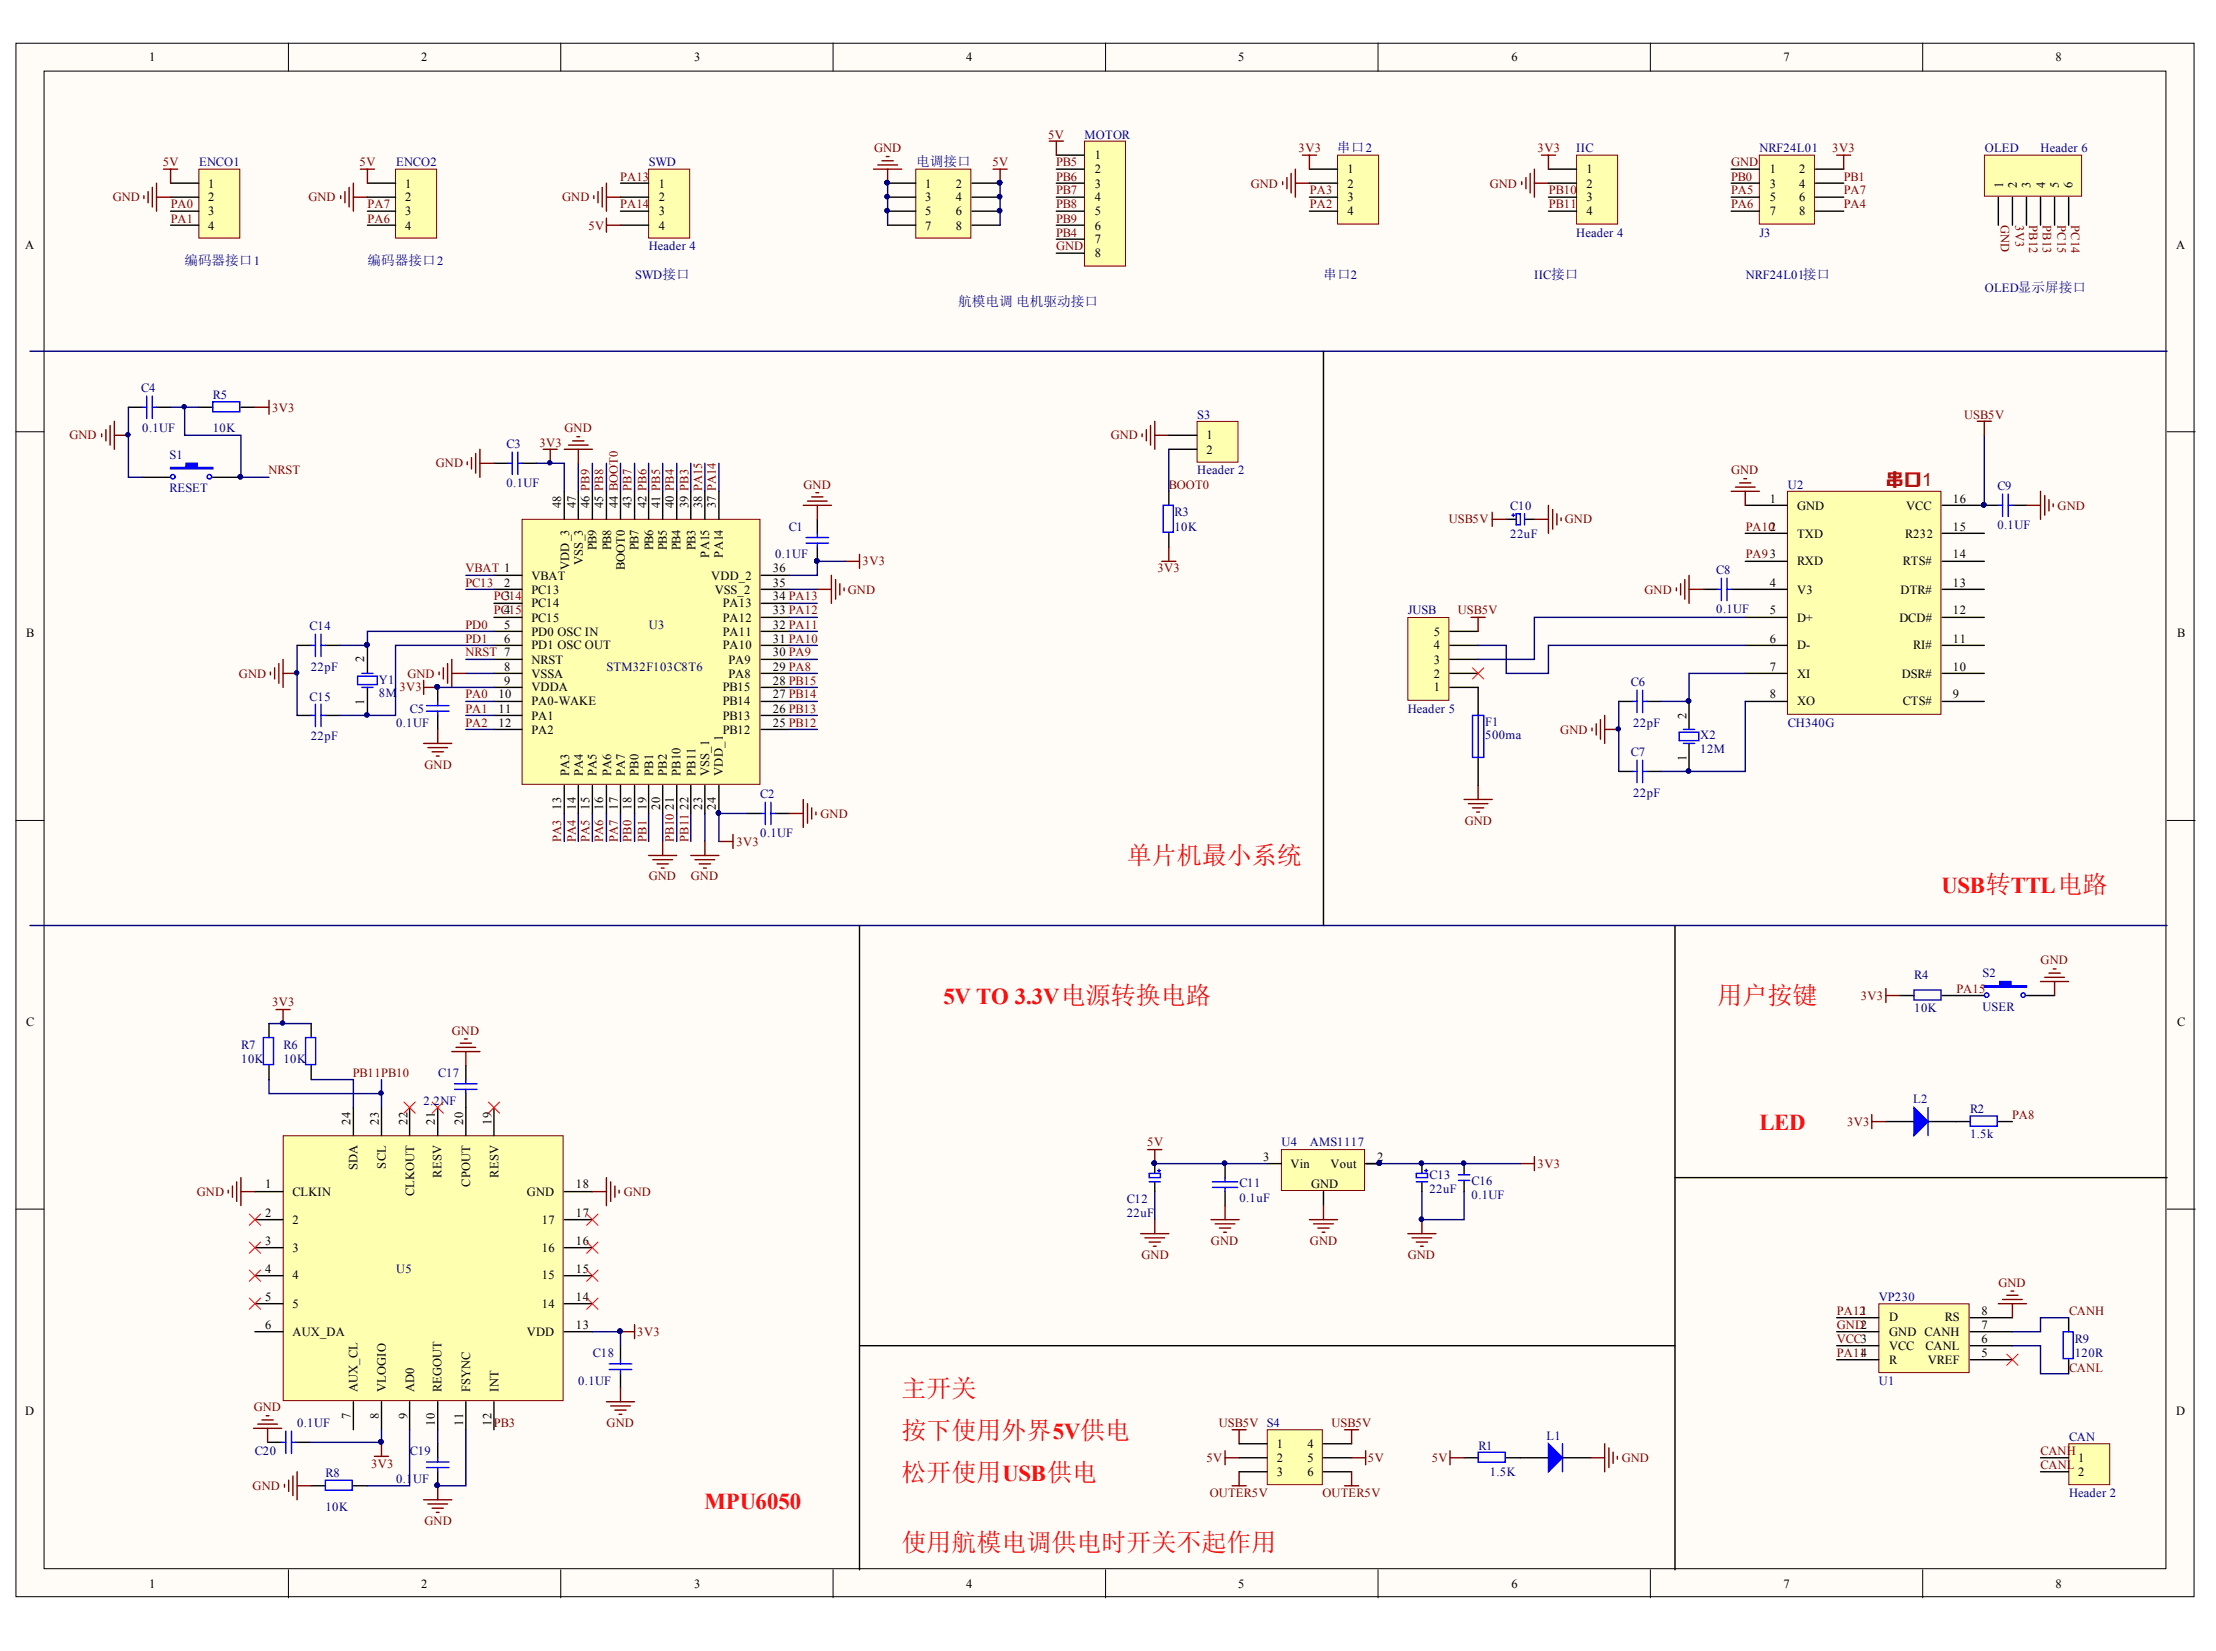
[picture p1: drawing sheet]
<svg xmlns="http://www.w3.org/2000/svg" width="274mm" height="204mm" viewBox="0 0 274 204" stroke-linecap="round" stroke-linejoin="round" font-family="sans-serif">
<defs><g id="words">
<g font-size="3.1" fill="#f00">
<text x="139.2" y="106.7">单片机最小系统</text>
<text x="212.2" y="124">用户按键</text>
<text x="111.4" y="172.5">主开关</text>
<text x="111.4" y="177.7">按下使用外界5V供电</text>
<text x="111.4" y="182.9">松开使用USB供电</text>
<text x="111.4" y="191.6">使用航模电调供电时开关不起作用</text>
</g>
<g font-size="2.8" fill="#f00">
<text x="239.9" y="110.3">USB转TTL电路</text>
<text x="116.6" y="124">5V TO 3.3V电源转换电路</text>
<text x="217.4" y="139.6">LED</text>
<text x="87" y="186.4">MPU6050</text>
</g>
<text font-size="2.2" fill="#bf0000" x="233" y="60">串口1</text>
<g font-size="1.7" fill="#000080">
<text x="113.2" y="20.5">电调接口</text>
<text x="165.2" y="18.8">串口2</text>
<text x="22.8" y="32.7">编码器接口1</text>
<text x="45.4" y="32.7">编码器接口2</text>
<text x="163.5" y="34.4">串口2</text>
<text x="118.4" y="37.8">航模电调 电机驱动接口</text>
</g>
<g font-size="1.5">
<text x="18.4" y="7.6">1</text>
<text x="52" y="7.6">2</text>
<text x="85.8" y="7.6">3</text>
<text x="119.4" y="7.6">4</text>
<text x="153" y="7.6">5</text>
<text x="186.7" y="7.6">6</text>
<text x="220.3" y="7.6">7</text>
<text x="253.9" y="7.6">8</text>
<text x="25.7" y="23.2">1</text>
<text x="50.1" y="23.2">1</text>
<text x="81.4" y="23.2">1</text>
<text x="114.3" y="23.2">1</text>
<text x="118.1" y="23.2">2</text>
<text x="135.3" y="19.7">1</text>
<text x="135.3" y="21.4">2</text>
<text x="135.3" y="23.2">3</text>
<text x="166.5" y="21.4">1</text>
<text x="166.5" y="23.2">2</text>
<text x="196" y="21.4">1</text>
<text x="196" y="23.2">2</text>
<text x="218.6" y="21.4">1</text>
<text x="218.6" y="23.2">3</text>
<text x="222.3" y="21.4">2</text>
<text x="222.3" y="23.2">4</text>
<text x="247.4" y="23.2" transform="rotate(-90 247.4 23.2)">1</text>
<text x="249.1" y="23.2" transform="rotate(-90 249.1 23.2)">2</text>
<text x="250.8" y="23.2" transform="rotate(-90 250.8 23.2)">3</text>
<text x="252.6" y="23.2" transform="rotate(-90 252.6 23.2)">4</text>
<text x="254.3" y="23.2" transform="rotate(-90 254.3 23.2)">5</text>
<text x="256" y="23.2" transform="rotate(-90 256 23.2)">6</text>
<text x="25.7" y="24.9">2</text>
<text x="25.7" y="26.5">3</text>
<text x="25.7" y="28.4">4</text>
<text x="50.1" y="24.9">2</text>
<text x="50.1" y="26.5">3</text>
<text x="50.1" y="28.4">4</text>
<text x="81.4" y="24.9">2</text>
<text x="81.4" y="26.5">3</text>
<text x="81.4" y="28.4">4</text>
<text x="114.3" y="24.9">3</text>
<text x="114.3" y="26.5">5</text>
<text x="114.3" y="28.4">7</text>
<text x="118.1" y="24.9">4</text>
<text x="118.1" y="26.5">6</text>
<text x="118.1" y="28.4">8</text>
<text x="135.3" y="24.9">4</text>
<text x="135.3" y="26.5">5</text>
<text x="135.3" y="28.4">6</text>
<text x="166.5" y="24.9">3</text>
<text x="166.5" y="26.5">4</text>
<text x="196" y="24.9">3</text>
<text x="196" y="26.5">4</text>
<text x="218.6" y="24.9">5</text>
<text x="218.6" y="26.5">7</text>
<text x="222.3" y="24.9">6</text>
<text x="222.3" y="26.5">8</text>
<text x="3.1" y="30.8">A</text>
<text x="135.3" y="30.1">7</text>
<text x="135.3" y="31.7">8</text>
<text x="268.8" y="30.8">A</text>
<text x="149" y="54.2">1</text>
<text x="149" y="56">2</text>
<text x="69.3" y="62.8" transform="rotate(-90 69.3 62.8)">48</text>
<text x="71.1" y="62.8" transform="rotate(-90 71.1 62.8)">47</text>
<text x="72.8" y="62.8" transform="rotate(-90 72.8 62.8)">46 PB9</text>
<text x="74.5" y="62.8" transform="rotate(-90 74.5 62.8)">45 PB8</text>
<text x="76.3" y="62.8" transform="rotate(-90 76.3 62.8)">44 BOOT0</text>
<text x="78" y="62.8" transform="rotate(-90 78 62.8)">43 PB7</text>
<text x="79.9" y="62.8" transform="rotate(-90 79.9 62.8)">42 PB6</text>
<text x="81.5" y="62.8" transform="rotate(-90 81.5 62.8)">41 PB5</text>
<text x="83.2" y="62.8" transform="rotate(-90 83.2 62.8)">40 PB4</text>
<text x="85.1" y="62.8" transform="rotate(-90 85.1 62.8)">39 PB3</text>
<text x="86.7" y="62.8" transform="rotate(-90 86.7 62.8)">38 PA15</text>
<text x="88.4" y="62.8" transform="rotate(-90 88.4 62.8)">37 PA14</text>
<text x="218.6" y="62.1">1</text>
<text x="222" y="62.9">GND</text>
<text x="235.5" y="62.9">VCC</text>
<text x="241.3" y="65.6">15</text>
<text x="241.3" y="62.1">16</text>
<text x="65.7" y="71.6">VBAT</text>
<text x="70.3" y="70.4" transform="rotate(-90 70.3 70.4)">VDD_3</text>
<text x="72" y="69.8" transform="rotate(-90 72 69.8)">VSS_3</text>
<text x="73.7" y="68" transform="rotate(-90 73.7 68)">PB9</text>
<text x="75.5" y="68" transform="rotate(-90 75.5 68)">PB8</text>
<text x="77.2" y="70.4" transform="rotate(-90 77.2 70.4)">BOOT0</text>
<text x="78.9" y="68" transform="rotate(-90 78.9 68)">PB7</text>
<text x="80.7" y="68" transform="rotate(-90 80.7 68)">PB6</text>
<text x="82.4" y="68" transform="rotate(-90 82.4 68)">PB5</text>
<text x="84.1" y="68" transform="rotate(-90 84.1 68)">PB4</text>
<text x="85.9" y="68" transform="rotate(-90 85.9 68)">PB3</text>
<text x="87.6" y="69" transform="rotate(-90 87.6 69)">PA15</text>
<text x="87.9" y="71.6">VDD_2</text>
<text x="89.3" y="69" transform="rotate(-90 89.3 69)">PA14</text>
<text x="95.5" y="70.7">36</text>
<text x="222" y="66.4">TXD</text>
<text x="222" y="69.8">RXD</text>
<text x="235.1" y="69.8">RTS#</text>
<text x="235.4" y="66.4">R232</text>
<text x="241.3" y="69">14</text>
<text x="62.3" y="72.5">2</text>
<text x="62.3" y="77.7">5</text>
<text x="65.7" y="73.3">PC13</text>
<text x="65.7" y="75">PC14</text>
<text x="65.7" y="76.8">PC15</text>
<text x="88.3" y="73.3">VSS_2</text>
<text x="89.3" y="76.8">PA12</text>
<text x="89.3" y="75">PA13</text>
<text x="95.5" y="77.7">32 PA11</text>
<text x="95.5" y="75.8">33 PA12</text>
<text x="95.5" y="74.2">34 PA13</text>
<text x="95.5" y="72.5">35</text>
<text x="218.6" y="72.5">4</text>
<text x="218.6" y="75.8">5</text>
<text x="222" y="73.3">V3</text>
<text x="222" y="76.8">D+</text>
<text x="234.7" y="76.8">DCD#</text>
<text x="234.8" y="73.3">DTR#</text>
<text x="241.3" y="75.8">12</text>
<text x="241.3" y="72.5">13</text>
<text x="3.2" y="78.7">B</text>
<text x="45" y="81.7" transform="rotate(-90 45 81.7)">2</text>
<text x="62.3" y="79.4">6</text>
<text x="62.3" y="82.9">8</text>
<text x="65.7" y="78.5">PD0 OSC IN</text>
<text x="65.7" y="80.2">PD1 OSC OUT</text>
<text x="65.7" y="82">NRST</text>
<text x="65.7" y="83.7">VSSA</text>
<text x="89.3" y="80.2">PA10</text>
<text x="89.3" y="78.5">PA11</text>
<text x="90" y="83.7">PA8</text>
<text x="90" y="82">PA9</text>
<text x="95.5" y="82.9">29 PA8</text>
<text x="95.5" y="81">30 PA9</text>
<text x="95.5" y="79.4">31 PA10</text>
<text x="177.1" y="83.7">2</text>
<text x="177.1" y="82">3</text>
<text x="177.1" y="80.2">4</text>
<text x="177.1" y="78.5">5</text>
<text x="218.6" y="79.4">6</text>
<text x="218.6" y="82.9">7</text>
<text x="222" y="80.2">D-</text>
<text x="222" y="83.7">XI</text>
<text x="234.9" y="83.7">DSR#</text>
<text x="236.3" y="80.2">RI#</text>
<text x="241.3" y="82.9">10</text>
<text x="241.3" y="79.4">11</text>
<text x="269" y="78.7">B</text>
<text x="45" y="87.1" transform="rotate(-90 45 87.1)">1</text>
<text x="61.6" y="86.2">10</text>
<text x="61.6" y="88.1">11</text>
<text x="61.6" y="89.8">12</text>
<text x="62.3" y="84.6">9</text>
<text x="65.7" y="85.4">VDDA</text>
<text x="65.7" y="87.1">PA0-WAKE</text>
<text x="65.7" y="88.9">PA1</text>
<text x="89.3" y="88.9">PB13</text>
<text x="89.3" y="87.1">PB14</text>
<text x="89.3" y="85.4">PB15</text>
<text x="95.5" y="89.8">25 PB12</text>
<text x="95.5" y="88.1">26 PB13</text>
<text x="95.5" y="86.2">27 PB14</text>
<text x="95.5" y="84.6">28 PB15</text>
<text x="177.1" y="85.4">1</text>
<text x="208.4" y="88.8" transform="rotate(-90 208.4 88.8)">2</text>
<text x="218.6" y="86.2">8</text>
<text x="222" y="87.1">XO</text>
<text x="235.1" y="87.1">CTS#</text>
<text x="241.3" y="86.2">9</text>
<text x="65.7" y="90.6">PA2</text>
<text x="70.3" y="95.8" transform="rotate(-90 70.3 95.8)">PA3</text>
<text x="72" y="95.8" transform="rotate(-90 72 95.8)">PA4</text>
<text x="73.7" y="95.8" transform="rotate(-90 73.7 95.8)">PA5</text>
<text x="75.5" y="95.8" transform="rotate(-90 75.5 95.8)">PA6</text>
<text x="77.2" y="95.8" transform="rotate(-90 77.2 95.8)">PA7</text>
<text x="78.9" y="95.8" transform="rotate(-90 78.9 95.8)">PB0</text>
<text x="80.7" y="95.8" transform="rotate(-90 80.7 95.8)">PB1</text>
<text x="82.4" y="95.8" transform="rotate(-90 82.4 95.8)">PB2</text>
<text x="84.1" y="95.8" transform="rotate(-90 84.1 95.8)">PB10</text>
<text x="85.9" y="95.8" transform="rotate(-90 85.9 95.8)">PB11</text>
<text x="87.6" y="95.8" transform="rotate(-90 87.6 95.8)">VSS_1</text>
<text x="89.3" y="95.8" transform="rotate(-90 89.3 95.8)">VDD_1</text>
<text x="89.3" y="90.6">PB12</text>
<text x="208.4" y="94" transform="rotate(-90 208.4 94)">1</text>
<text x="69.3" y="100" transform="rotate(-90 69.3 100)">13</text>
<text x="71.1" y="100" transform="rotate(-90 71.1 100)">14</text>
<text x="72.8" y="100" transform="rotate(-90 72.8 100)">15</text>
<text x="74.5" y="100" transform="rotate(-90 74.5 100)">16</text>
<text x="76.3" y="100" transform="rotate(-90 76.3 100)">17</text>
<text x="78" y="100" transform="rotate(-90 78 100)">18</text>
<text x="79.9" y="100" transform="rotate(-90 79.9 100)">19</text>
<text x="81.5" y="100" transform="rotate(-90 81.5 100)">20</text>
<text x="83.2" y="100" transform="rotate(-90 83.2 100)">21</text>
<text x="85.1" y="100" transform="rotate(-90 85.1 100)">22</text>
<text x="86.7" y="100" transform="rotate(-90 86.7 100)">23</text>
<text x="88.4" y="100" transform="rotate(-90 88.4 100)">24</text>
<text x="3.2" y="126.7">C</text>
<text x="269" y="126.7">C</text>
<text x="43.3" y="138.9" transform="rotate(-90 43.3 138.9)">24</text>
<text x="46.8" y="138.9" transform="rotate(-90 46.8 138.9)">23</text>
<text x="50.3" y="138.9" transform="rotate(-90 50.3 138.9)">22</text>
<text x="53.7" y="138.9" transform="rotate(-90 53.7 138.9)">21</text>
<text x="57.2" y="138.9" transform="rotate(-90 57.2 138.9)">20</text>
<text x="60.7" y="138.9" transform="rotate(-90 60.7 138.9)">19</text>
<text x="156.1" y="143.4">3</text>
<text x="170.1" y="143.4">2</text>
<text x="32.8" y="146.8">1</text>
<text x="36.1" y="147.8">CLKIN</text>
<text x="44.1" y="144.5" transform="rotate(-90 44.1 144.5)">SDA</text>
<text x="47.7" y="144.4" transform="rotate(-90 47.7 144.4)">SCL</text>
<text x="51.2" y="147.8" transform="rotate(-90 51.2 147.8)">CLKOUT</text>
<text x="54.6" y="145.5" transform="rotate(-90 54.6 145.5)">RESV</text>
<text x="58.1" y="146.6" transform="rotate(-90 58.1 146.6)">CPOUT</text>
<text x="61.6" y="145.5" transform="rotate(-90 61.6 145.5)">RESV</text>
<text x="65.1" y="147.8">GND</text>
<text x="71.1" y="146.8">18</text>
<text x="159.4" y="144.2">Vin</text>
<text x="162" y="146.8">GND</text>
<text x="164.4" y="144.2">Vout</text>
<text x="32.8" y="150.3">2</text>
<text x="32.8" y="153.8">3</text>
<text x="36.1" y="151.1">2</text>
<text x="36.1" y="154.6">3</text>
<text x="66.9" y="154.6">16</text>
<text x="66.9" y="151.1">17</text>
<text x="71.1" y="153.8">16</text>
<text x="71.1" y="150.3">17</text>
<text x="32.8" y="157.2">4</text>
<text x="32.8" y="160.7">5</text>
<text x="36.1" y="158">4</text>
<text x="36.1" y="161.5">5</text>
<text x="66.9" y="161.5">14</text>
<text x="66.9" y="158">15</text>
<text x="71.1" y="160.7">14</text>
<text x="71.1" y="157.2">15</text>
<text x="32.8" y="164.2">6</text>
<text x="36.1" y="165">AUX_DA</text>
<text x="65.1" y="165">VDD</text>
<text x="71.1" y="164.2">13</text>
<text x="233.4" y="163.2">D</text>
<text x="233.4" y="165">GND CANH</text>
<text x="233.4" y="166.7">VCC</text>
<text x="237.9" y="166.7">CANL</text>
<text x="240.3" y="163.2">RS</text>
<text x="244.8" y="167.6">5</text>
<text x="244.8" y="165.9">6</text>
<text x="244.8" y="164.2">7</text>
<text x="244.8" y="162.4">8</text>
<text x="44.1" y="171.9" transform="rotate(-90 44.1 171.9)">AUX_CL</text>
<text x="47.7" y="171.9" transform="rotate(-90 47.7 171.9)">VLOGIO</text>
<text x="51.2" y="171.9" transform="rotate(-90 51.2 171.9)">AD0</text>
<text x="54.6" y="171.9" transform="rotate(-90 54.6 171.9)">REGOUT</text>
<text x="58.1" y="171.9" transform="rotate(-90 58.1 171.9)">FSYNC</text>
<text x="61.6" y="171.9" transform="rotate(-90 61.6 171.9)">INT</text>
<text x="233.4" y="168.4">R</text>
<text x="238.2" y="168.4">VREF</text>
<text x="3.1" y="174.7">D</text>
<text x="43.3" y="175.3" transform="rotate(-90 43.3 175.3)">7</text>
<text x="46.8" y="175.3" transform="rotate(-90 46.8 175.3)">8</text>
<text x="50.3" y="175.3" transform="rotate(-90 50.3 175.3)">9</text>
<text x="53.7" y="176.1" transform="rotate(-90 53.7 176.1)">10</text>
<text x="57.2" y="176.1" transform="rotate(-90 57.2 176.1)">11</text>
<text x="60.7" y="176.1" transform="rotate(-90 60.7 176.1)">12</text>
<text x="157.7" y="178.8">1</text>
<text x="161.5" y="178.8">4</text>
<text x="268.8" y="174.7">D</text>
<text x="157.7" y="180.6">2</text>
<text x="157.7" y="182.3">3</text>
<text x="161.5" y="180.6">5</text>
<text x="161.5" y="182.3">6</text>
<text x="256.7" y="180.6">1</text>
<text x="256.7" y="182.3">2</text>
<text x="18.4" y="196.1">1</text>
<text x="52" y="196.1">2</text>
<text x="85.8" y="196.1">3</text>
<text x="119.4" y="196.1">4</text>
<text x="153" y="196.1">5</text>
<text x="186.7" y="196.1">6</text>
<text x="220.3" y="196.1">7</text>
<text x="253.9" y="196.1">8</text>
</g>
<g font-size="1.5" fill="#800000">
<text x="129.5" y="17.1">5V</text>
<text x="20.1" y="20.5">5V</text>
<text x="44.4" y="20.5">5V</text>
<text x="76.6" y="22.3">PA13</text>
<text x="108" y="18.8">GND</text>
<text x="122.6" y="20.5">5V</text>
<text x="130.5" y="22.3">PB6</text>
<text x="130.5" y="20.5">PB5</text>
<text x="154.5" y="23.2">GND</text>
<text x="160.4" y="18.8">3V3</text>
<text x="184" y="23.2">GND</text>
<text x="189.9" y="18.8">3V3</text>
<text x="213.8" y="20.5">GND</text>
<text x="213.8" y="22.3">PB0</text>
<text x="226.4" y="18.8">3V3</text>
<text x="227.8" y="22.3">PB1</text>
<text x="13.9" y="24.9">GND</text>
<text x="21.1" y="25.7">PA0</text>
<text x="21.1" y="27.5">PA1</text>
<text x="38.1" y="24.9">GND</text>
<text x="45.4" y="27.5">PA6</text>
<text x="45.4" y="25.7">PA7</text>
<text x="69.5" y="24.9">GND</text>
<text x="72.7" y="28.4">5V</text>
<text x="76.6" y="25.7">PA14</text>
<text x="130.5" y="24">PB7</text>
<text x="130.5" y="25.7">PB8</text>
<text x="130.5" y="27.5">PB9</text>
<text x="130.5" y="29.2">PB4</text>
<text x="161.8" y="24">PA3</text>
<text x="161.8" y="25.7">PA2</text>
<text x="191.3" y="25.7">PB11</text>
<text x="191.3" y="24">PB10</text>
<text x="213.8" y="24">PA5</text>
<text x="213.8" y="25.7">PA6</text>
<text x="227.8" y="24">PA7</text>
<text x="227.8" y="25.7">PA4</text>
<text x="247.2" y="27.8" transform="rotate(90 247.2 27.8)">GND</text>
<text x="249" y="27.8" transform="rotate(90 249 27.8)">3V3</text>
<text x="250.7" y="27.8" transform="rotate(90 250.7 27.8)">PB12</text>
<text x="252.4" y="27.8" transform="rotate(90 252.4 27.8)">PB13</text>
<text x="254.2" y="27.8" transform="rotate(90 254.2 27.8)">PC15</text>
<text x="255.9" y="27.8" transform="rotate(90 255.9 27.8)">PC14</text>
<text x="130.5" y="30.9">GND</text>
<text x="33.6" y="50.8">3V3</text>
<text x="69.7" y="53.4">GND</text>
<text x="242.7" y="51.7">USB5V</text>
<text x="8.6" y="54.2">GND</text>
<text x="33.2" y="58.6">NRST</text>
<text x="53.8" y="57.7">GND</text>
<text x="66.6" y="55.2">3V3</text>
<text x="137.2" y="54.2">GND</text>
<text x="213.8" y="58.6">GND</text>
<text x="99.3" y="60.4">GND</text>
<text x="144.4" y="60.4">BOOT0</text>
<text x="179" y="64.6">USB5V</text>
<text x="193.3" y="64.6">GND</text>
<text x="215.7" y="65.6">PA102</text>
<text x="254.2" y="62.9">GND</text>
<text x="57.5" y="70.7">VBAT 1</text>
<text x="106.6" y="69.8">3V3</text>
<text x="143" y="70.7">3V3</text>
<text x="215.7" y="69">PA93</text>
<text x="57.5" y="72.5">PC13</text>
<text x="57.5" y="77.7">PD0</text>
<text x="61" y="74.2">PC314</text>
<text x="61" y="75.8">PC415</text>
<text x="104.7" y="73.3">GND</text>
<text x="180.1" y="75.8">USB5V</text>
<text x="203.2" y="73.3">GND</text>
<text x="29.5" y="83.7">GND</text>
<text x="50.3" y="83.7">GND</text>
<text x="57.5" y="79.4">PD1</text>
<text x="57.5" y="81">NRST 7</text>
<text x="49.3" y="85.4">3V3</text>
<text x="57.5" y="86.2">PA0</text>
<text x="57.5" y="88.1">PA1</text>
<text x="57.5" y="89.8">PA2</text>
<text x="52.4" y="94.9">GND</text>
<text x="192.8" y="90.6">GND</text>
<text x="101.4" y="101">GND</text>
<text x="180.9" y="101.8">GND</text>
<text x="69.3" y="103.9" transform="rotate(-90 69.3 103.9)">PA3</text>
<text x="71.1" y="103.9" transform="rotate(-90 71.1 103.9)">PA4</text>
<text x="72.8" y="103.9" transform="rotate(-90 72.8 103.9)">PA5</text>
<text x="74.5" y="103.9" transform="rotate(-90 74.5 103.9)">PA6</text>
<text x="76.3" y="103.9" transform="rotate(-90 76.3 103.9)">PA7</text>
<text x="78" y="103.9" transform="rotate(-90 78 103.9)">PB0</text>
<text x="79.9" y="103.9" transform="rotate(-90 79.9 103.9)">PB1</text>
<text x="83.2" y="103.9" transform="rotate(-90 83.2 103.9)">PB10</text>
<text x="85.1" y="103.9" transform="rotate(-90 85.1 103.9)">PB11</text>
<text x="91" y="104.5">3V3</text>
<text x="80.1" y="108.7">GND</text>
<text x="85.3" y="108.7">GND</text>
<text x="252.1" y="119.1">GND</text>
<text x="33.6" y="124.3">3V3</text>
<text x="229.9" y="123.5">3V3</text>
<text x="241.7" y="122.6">PA15</text>
<text x="55.8" y="127.8">GND</text>
<text x="43.6" y="133">PB11PB10</text>
<text x="141.7" y="141.6">5V</text>
<text x="228.2" y="139.1">3V3</text>
<text x="248.6" y="138.2">PA8</text>
<text x="24.3" y="147.8">GND</text>
<text x="77" y="147.8">GND</text>
<text x="189.9" y="144.2">3V3</text>
<text x="141" y="155.5">GND</text>
<text x="149.6" y="153.8">GND</text>
<text x="161.8" y="153.8">GND</text>
<text x="173.9" y="155.5">GND</text>
<text x="246.9" y="159">GND</text>
<text x="78.7" y="165">3V3</text>
<text x="226.9" y="162.4">PA121</text>
<text x="226.9" y="167.6">PA114</text>
<text x="226.9" y="164.2">GND2</text>
<text x="226.9" y="165.9">VCC3</text>
<text x="255.6" y="162.4">CANH</text>
<text x="255.6" y="169.4">CANL</text>
<text x="31.4" y="174.3">GND</text>
<text x="61" y="176.3">PB3</text>
<text x="74.9" y="176.3">GND</text>
<text x="150.6" y="176.3">USB5V S4</text>
<text x="164.5" y="176.3">USB5V</text>
<text x="252.1" y="179.6">CANH</text>
<text x="31.2" y="184">GND</text>
<text x="45.8" y="181.3">3V3</text>
<text x="149" y="180.6">5V</text>
<text x="149.5" y="184.8">OUTER5V</text>
<text x="163.4" y="184.8">OUTER5V</text>
<text x="169" y="180.6">5V</text>
<text x="176.9" y="180.6">5V</text>
<text x="200.3" y="180.6">GND</text>
<text x="252.1" y="181.5">CANL</text>
<text x="52.4" y="188.3">GND</text>
</g>
<g font-size="1.5" fill="#000080">
<text x="134" y="17.1">MOTOR</text>
<text x="24.6" y="20.5">ENCO1</text>
<text x="48.9" y="20.5">ENCO2</text>
<text x="80.1" y="20.5">SWD</text>
<text x="194.7" y="18.8">IIC</text>
<text x="217.4" y="18.8">NRF24L01</text>
<text x="245.2" y="18.8">OLED</text>
<text x="252.1" y="18.8">Header 6</text>
<text x="194.7" y="29.2">Header 4</text>
<text x="217.4" y="29.2">J3</text>
<text x="78.5" y="34.4">SWD接口</text>
<text x="80.1" y="30.9">Header 4</text>
<text x="189.5" y="34.4">IIC接口</text>
<text x="215.7" y="34.4">NRF24L01接口</text>
<text x="245.2" y="36.1">OLED显示屏接口</text>
<text x="17.4" y="48.5">C4</text>
<text x="17.6" y="53.4">0.1UF</text>
<text x="26.3" y="53.4">10K</text>
<text x="26.3" y="49.3">R5</text>
<text x="147.9" y="51.7">S3</text>
<text x="20.9" y="56.7">S1</text>
<text x="62.6" y="55.3">C3</text>
<text x="147.9" y="58.6">Header 2</text>
<text x="20.9" y="60.8">RESET</text>
<text x="62.6" y="60.1">0.1UF</text>
<text x="97.4" y="65.6">C1</text>
<text x="145.1" y="65.6">10K</text>
<text x="145.1" y="63.8">R3</text>
<text x="186.6" y="62.9">C10</text>
<text x="220.9" y="60.4">U2</text>
<text x="246.7" y="65.3">0.1UF</text>
<text x="246.7" y="60.5">C9</text>
<text x="95.7" y="69">0.1UF</text>
<text x="186.6" y="66.4">22uF</text>
<text x="212" y="70.9">C8</text>
<text x="38.2" y="77.8">C14</text>
<text x="80.1" y="77.7">U3</text>
<text x="173.9" y="75.8">JUSB</text>
<text x="212" y="75.7">0.1UF</text>
<text x="38.4" y="82.9">22pF</text>
<text x="74.9" y="82.9">STM32F103C8T6</text>
<text x="38.2" y="86.5">C15</text>
<text x="46.8" y="84.4">Y1</text>
<text x="46.8" y="86.1">8M</text>
<text x="48.9" y="89.8">0.1UF</text>
<text x="50.6" y="88.1">C5</text>
<text x="173.9" y="88.1">Header 5</text>
<text x="183.5" y="89.6">F1</text>
<text x="201.5" y="84.7">C6</text>
<text x="201.8" y="89.8">22pF</text>
<text x="220.9" y="89.8">CH340G</text>
<text x="38.4" y="91.4">22pF</text>
<text x="183.5" y="91.3">500ma</text>
<text x="201.5" y="93.4">C7</text>
<text x="210" y="91.3">X2</text>
<text x="210" y="93">12M</text>
<text x="93.9" y="98.6">C2</text>
<text x="201.8" y="98.5">22pF</text>
<text x="93.9" y="103.4">0.1UF</text>
<text x="236.5" y="125">10K</text>
<text x="236.5" y="120.9">R4</text>
<text x="244.9" y="120.7">S2</text>
<text x="244.9" y="124.9">USER</text>
<text x="29.8" y="131.3">10K</text>
<text x="29.8" y="129.5">R7</text>
<text x="35" y="131.3">10K</text>
<text x="35" y="129.5">R6</text>
<text x="52.3" y="136.5">2.2NF</text>
<text x="54.1" y="133">C17</text>
<text x="236.3" y="136.2">L2</text>
<text x="243.4" y="137.5">R2</text>
<text x="158.3" y="141.6">U4</text>
<text x="161.8" y="141.6">AMS1117</text>
<text x="243.4" y="140.6">1.5k</text>
<text x="139.2" y="148.6">C12</text>
<text x="153.1" y="146.6">C11</text>
<text x="153.1" y="148.5">0.1uF</text>
<text x="176.6" y="147.3">22uF</text>
<text x="176.6" y="145.7">C13</text>
<text x="181.8" y="148">0.1UF</text>
<text x="181.8" y="146.4">C16</text>
<text x="139.2" y="150.3">22uF</text>
<text x="48.9" y="157.2">U5</text>
<text x="232.1" y="160.7">VP230</text>
<text x="73.2" y="167.6">C18</text>
<text x="256.3" y="167.6">120R</text>
<text x="256.3" y="165.9">R9</text>
<text x="71.4" y="171.1">0.1UF</text>
<text x="232.1" y="171.1">U1</text>
<text x="31.5" y="179.6">C20</text>
<text x="36.7" y="176.3">0.1UF</text>
<text x="50.6" y="179.6">C19</text>
<text x="182.6" y="179.1">R1</text>
<text x="191.1" y="177.8">L1</text>
<text x="255.6" y="178">CAN</text>
<text x="40.2" y="182.5">R8</text>
<text x="48.9" y="183.2">0.1</text>
<text x="51" y="183.2">UF</text>
<text x="184" y="182.3">1.5K</text>
<text x="255.6" y="184.8">Header 2</text>
<text x="40.2" y="186.7">10K</text>
</g>
</g></defs>
<g fill="#fffcf8" stroke="#000" stroke-width=".12">
<path d="M2 5.3h269v191.9h-269z"/>
<path d="M5.4 8.8h262.2v184.9h-262.2z"/>
</g>
<g fill="none" stroke="#000" stroke-width=".12">
<path d="M35.6 5.3v3.5M69.3 5.3v3.5M102.9 5.3v3.5M136.6 5.3v3.5M170.2 5.3v3.5M203.9 5.3v3.5M237.5 5.3v3.5M2 53.3h3.4M267.7 53.3h3.5M2 101.3h3.4M267.7 101.3h3.5M2 149.3h3.4"/>
<path d="M267.7 149.3h3.5M35.6 193.9v3.4M69.3 193.9v3.4M102.9 193.9v3.4M136.6 193.9v3.4M170.2 193.9v3.4M203.9 193.9v3.4M237.5 193.9v3.4"/>
</g>
<path d="M64.5 64.1h29.4v32.8h-29.4z" fill="#ffffb0" stroke="#800000" stroke-width=".12"/>
<g fill="none" stroke="#000" stroke-width=".17">
<path d="M61 57.2h1.8M64.5 57.2h1.7M36.7 79.7h1.7M40.2 79.7h1.7M45.4 79.7v3.5M61 71.1h3.5M61 72.8h3.5M61 74.5h3.5M61 76.2h3.5M61 78h3.5M61 79.7h3.5M69.7 60.7v3.4"/>
<path d="M71.4 60.7v3.4M73.2 60.7v3.4M74.9 60.7v3.4M76.7 60.7v3.4M78.4 60.7v3.4M80.1 60.7v3.4M81.9 60.7v3.4M83.6 60.7v3.4M85.3 60.7v3.4M87.1 60.7v3.4M88.8 60.7v3.4M94 71.1h3.5"/>
<path d="M94 72.8h3.5M94 74.5h3.5M94 76.2h3.5M94 78h3.5M94 79.7h3.5M101 64.1v1.8M101 67.6v1.7M36.7 88.4h1.7M40.2 88.4h1.7M45.4 84.9v3.5M54.1 84.9v1.7M54.1 88.4v1.7"/>
<path d="M61 81.4h3.5M61 83.2h3.5M61 84.9h3.5M61 86.6h3.5M61 88.4h3.5M61 90.1h3.5M69.7 97v3.5M71.4 97v3.5M73.2 97v3.5M74.9 97v3.5M76.7 97v3.5M78.4 97v3.5"/>
<path d="M80.1 97v3.5M81.9 97v3.5M83.6 97v3.5M85.3 97v3.5M87.1 97v3.5M88.8 97v3.5M94 81.4h3.5M94 83.2h3.5M94 84.9h3.5M94 86.6h3.5M94 88.4h3.5M94 90.1h3.5"/>
<path d="M92.3 100.5h1.7M95.8 100.5h1.7M233 138.5h3.4M234.7 123h1.7M238.2 138.5h5.2M239.9 123h5.2M246.9 138.5h1.7M250.3 123h3.5"/>
</g>
<g fill="#000080" stroke="#000080" stroke-width=".12">
<circle cx="88.7" cy="100.4" r=".27"/>
<circle cx="45.3" cy="88.3" r=".27"/>
<circle cx="45.3" cy="79.6" r=".28"/>
<circle cx="36.6" cy="83.1" r=".28"/>
<circle cx="54" cy="84.8" r=".28"/>
<circle cx="67.9" cy="57.1" r=".27"/>
<circle cx="100.9" cy="69.3" r=".28"/>
</g>
<g fill="none" stroke="#000080" stroke-width=".17">
<path d="M66.2 57.2h3.5v3.5M71.4 57.2v3.5M73.2 57.2v3.5M74.9 57.2v3.5M76.7 57.2v3.5M78.4 57.2v3.5M80.1 57.2v3.5M81.9 57.2v3.5M83.6 57.2v3.5M85.3 57.2v3.5M87.1 57.2v3.5M88.8 57.2v3.5"/>
<path d="M36.7 79.7v8.7M57.5 71.1h3.5M57.5 72.8h3.5M61 79.7h-12.1v8.7h-7M97.5 72.8h3.5M97.5 79.7h3.5M97.5 78h3.5M97.5 76.2h3.5M97.5 74.5h3.5M54.1 84.9h6.9M57.5 81.4h3.5M57.5 83.2h3.5"/>
<path d="M57.5 86.6h3.5M57.5 88.4h3.5M57.5 90.1h3.5M97.5 81.4h3.5M97.5 83.2h3.5M97.5 86.6h3.5M97.5 88.4h3.5M97.5 90.1h3.5M97.5 84.9h3.5M69.7 100.5v3.4M71.4 100.5v3.4M73.2 100.5v3.4"/>
<path d="M74.9 100.5v3.4M76.7 100.5v3.4M78.4 100.5v3.4M80.1 100.5v3.4M81.9 100.5v3.4M83.6 100.5v3.4M85.3 100.5v3.4M87.1 100.5v3.4M92.3 100.5h-3.5v3.4"/>
</g>
<g fill="none" stroke="#00f" stroke-width=".17">
<path d="M62.8 57.2h.5M63.3 55.8v2.8M64 55.8v2.8M64 57.2h.5M38.4 79.7h.6M39 78.3v2.8M39.7 78.3v2.8M39.7 79.7h.5M99.6 66.4h2.8M99.6 67.1h2.8M101 65.9v.5M101 67.1v.5"/>
<path d="M38.4 88.4h.6M39 87v2.7M39.7 87v2.7M39.7 88.4h.5M44.2 83.5h2.4v1.1h-2.4zM44.7 83.2h1.4M44.7 84.9h1.4M52.7 87.1h2.8M52.7 87.8h2.8M54.1 86.6v.5M54.1 87.8v.6M94.5 99.1v2.7"/>
<path d="M95.2 99.1v2.7M94 100.5h.5M95.2 100.5h.6M236.4 122.3h3.4v1.2h-3.4zM238.2 136.8v3.5M243.4 137.8h3.3v1.3h-3.3z"/>
<circle cx="245.4" cy="122.9" r=".27"/>
<circle cx="249.9" cy="122.9" r=".27"/>
</g>
<g fill="none" stroke="#800000" stroke-width=".17">
<path d="M57.7 57v.4M58.2 56.5v1.4M58.8 56v2.4M59.3 55.5v3.4M59.3 57.2h1.7M67.1 55.5h1.7M68 55.5v1.7M69.7 55.5h3.5M70.2 55h2.5M70.7 54.5h1.4M71.3 53.9h.3M71.4 55.5v1.7"/>
<path d="M141.1 53.6v.3M141.6 53.1v1.4M142.1 52.5v2.5M142.7 52v3.5M142.7 53.8h1.7M99.2 62.4h3.5M99.8 61.9h2.4M100.3 61.4h1.4M100.8 60.9h.3M101 72.8h1.7M101 62.4v1.7M102.7 71.1v3.4"/>
<path d="M103.2 71.6v2.4M103.7 72.1v1.4M104.3 72.6v.4M104.4 69.3h1.8M106.2 68.5v1.7M33.4 83v.3M33.9 82.5v1.4M34.4 82v2.4M35 81.4v3.5M35 83.2h1.7M52.3 84v1.8M52.3 84.9h1.8"/>
<path d="M52.3 91.8h3.5M52.9 92.3h2.4M53.4 92.9h1.4M53.9 93.4h.3M54.1 90.1v1.7M54.2 83v.3M54.8 82.5v1.4M55.3 82v2.4M55.8 83.2h1.7M55.8 81.4v3.5M99.2 98.7v3.5M99.8 99.3v2.4"/>
<path d="M100.3 99.8v1.4M80.1 105.7h3.5M80.6 106.2h2.5M81.2 106.7h1.4M81.7 107.2h.3M81.9 103.9v1.8M85.3 105.7h3.5M85.9 106.2h2.4M86.4 106.7h1.4M86.9 107.2h.3M87.1 103.9v1.8M88.8 103.9h1.7"/>
<path d="M90.5 103.1v1.7M97.5 100.5h1.7M100.8 100.3v.3M253.6 119.7h.4M231.2 137.7v1.7M231.2 138.5h1.8M233 122.1v1.7M233 123h1.7M252.1 121.2h3.5M252.6 120.7h2.4M253.1 120.2h1.4M253.8 121.2v1.8"/>
</g>
<g fill="#00f" stroke="#00f" stroke-width=".17">
<path d="M236.4 136.8l1.8 1.7-1.8 1.8z"/>
<path d="M245.1 121.7h1.9v-.5h1.4v.5h1.9v.2h-5.2z" fill-rule="evenodd"/>
</g>
<path d="M147.9 52h5v5.1h-5z" fill="#ffffb0" stroke="#800000" stroke-width=".12"/>
<path d="M144.4 53.8h3.5M144.4 55.5h3.5M144.4 60.7v1.7M144.4 65.9v1.7" fill="none" stroke="#000" stroke-width=".17"/>
<path d="M144.4 55.5v5.2" fill="none" stroke="#000080" stroke-width=".17"/>
<path d="M143.7 62.4h1.2v3.3h-1.2z" fill="none" stroke="#00f" stroke-width=".17"/>
<path d="M143.5 69.3h1.8M144.4 67.6v1.7" fill="none" stroke="#800000" stroke-width=".17"/>
<path d="M35 140.3h34.6v32.7h-34.6z" fill="#ffffb0" stroke="#800000" stroke-width=".12"/>
<g fill="none" stroke="#000" stroke-width=".17">
<path d="M33.2 126.4v1.7M33.2 131.6v1.7M38.4 126.4v1.7M38.4 131.6v1.7M43.7 136.8v3.5M47.1 136.8v3.5M50.6 136.8v3.5M54.1 136.8v3.5M57.5 131.6v1.7M57.5 135.1v5.2M61 136.8v3.5M31.5 147.2h3.5"/>
<path d="M31.5 150.6h3.5M31.5 154.1h3.5M31.5 157.6h3.5M69.7 147.2h3.5M69.7 150.6h3.5M69.7 154.1h3.5M69.7 157.6h3.5M175.7 143.7v1.1M175.7 146v1.2M180.9 143.7v1.3M180.9 145.9v1.3M31.5 161h3.5"/>
<path d="M31.5 164.5h3.5M33.1 178.1h1.7M36.5 178.1h1.8M43.7 173.1v3.5M47.1 173.1v3.5M50.6 173.1v3.5M54.1 173.1v3.5M54.1 178.3v1.7M57.5 173.1v3.5M61 173.1v3.5M69.7 161h3.5M69.7 164.5h3.5"/>
<path d="M76.7 166.2v1.7M76.7 169.7v1.7M38.4 183.5h1.8M43.7 183.5h1.7M54.1 181.8v1.7"/>
</g>
<g fill="none" stroke="#f00" stroke-width=".12">
<path d="M49.9 136.1l1.4 1.4M51.3 136.1l-1.4 1.4M53.4 136.1l1.4 1.4M54.8 136.1l-1.4 1.4M60.3 136.1l1.4 1.4M61.7 136.1l-1.4 1.4M30.8 149.9l1.4 1.4M30.8 153.4l1.4 1.4M30.8 156.9l1.4 1.3M32.2 149.9l-1.4 1.4M32.2 153.4l-1.4 1.4M32.2 156.9l-1.4 1.3"/>
<path d="M72.5 156.9l1.4 1.3M72.5 153.4l1.4 1.4M72.5 149.9l1.4 1.4M73.9 156.9l-1.4 1.3M73.9 153.4l-1.4 1.4M73.9 149.9l-1.4 1.4M30.8 160.3l1.4 1.4M32.2 160.3l-1.4 1.4M72.5 160.3l1.4 1.4M73.9 160.3l-1.4 1.4"/>
</g>
<g fill="none" stroke="#800000" stroke-width=".17">
<path d="M34.1 124.7h1.7M35 124.7v1.7M55.8 129.9h3.5M56.3 129.4h2.5M56.9 128.8h1.3M57.4 128.3h.3M57.5 129.9v1.7M28.2 147v.3M28.7 146.5v1.4M29.2 146v2.4M29.8 147.2h1.7M29.8 145.4v3.5"/>
<path d="M73.2 147.2h1.7M74.9 145.4v3.5M75.4 146v2.4M76 146.5v1.4M76.5 147v.3M173.9 152.4h3.5M174.4 152.9h2.5M175 153.4h1.4M175.5 153.9h.3M175.7 150.6v1.8M187.8 143.7h1.8M189.6 142.8v1.8"/>
<path d="M31.3 176.4h3.5M31.8 175.9h2.5M32.4 175.4h1.4M32.9 174.8h.3M33.1 176.4v1.7M46.3 179.9h1.7M47.1 178.1v1.8M74.9 173.1h3.5M75.4 173.6h2.5M76 174.2h1.3M76.5 174.7h.3M76.7 164.5h1.7"/>
<path d="M76.7 171.4v1.7M78.4 163.6v1.7M35.1 183.3v.4M35.7 182.8v1.4M36.2 182.3v2.4M36.7 181.8v3.4M36.7 183.5h1.7M52.3 185.2h3.5M52.9 185.7h2.4M53.4 186.3h1.4M53.9 186.8h.3M54.1 183.5v1.7"/>
</g>
<g fill="#000080" stroke="#000080" stroke-width=".12">
<circle cx="47.1" cy="178.1" r=".28"/>
<circle cx="54" cy="183.4" r=".28"/>
<circle cx="76.6" cy="164.4" r=".28"/>
<circle cx="34.9" cy="126.3" r=".28"/>
<circle cx="47.1" cy="135" r=".28"/>
<circle cx="175.6" cy="143.7" r=".27"/>
<circle cx="180.8" cy="143.7" r=".27"/>
<circle cx="175.6" cy="150.6" r=".27"/>
</g>
<g fill="none" stroke="#00f" stroke-width=".17">
<path d="M32.5 128.1h1.3v3.4h-1.3zM37.7 128.1h1.3v3.4h-1.3zM56.2 133.9h2.7M56.2 134.5h2.7M57.5 133.3v.6M57.5 134.5v.6M175 144.9h1.4v.5h-1.4zM175 146h1.4M176 144.6h.4M176.2 144.4v.4M180.2 145.8h1.4M180.2 145.1h1.4"/>
<path d="M34.8 178.1h.5M35.3 176.8v2.7M36 176.8v2.7M36 178.1h.5M75.3 168.4h2.7M75.3 169.1h2.7M76.7 167.9v.5M76.7 169.1v.6M40.2 182.8h3.3v1.3h-3.3zM52.7 180.6h2.8M52.7 181.3h2.8M54.1 180v.6"/>
<path d="M54.1 181.3v.5"/>
</g>
<path d="M33.2 133.3v1.8h13.9M33.2 126.4h5.2M38.4 133.3h5.3v3.5M47.1 133.3v3.5M50.6 176.6v6.9h-5.2M54.1 176.6v1.7M57.5 176.6v6.9h-3.4" fill="none" stroke="#000080" stroke-width=".17"/>
<path d="M158.3 142h10.3v5h-10.3z" fill="#ffffb0" stroke="#800000" stroke-width=".12"/>
<path d="M151.3 143.7v1.7M151.3 147.2v1.7M156.6 143.7h1.7M163.5 147.2v1.7M168.7 143.7h1.7" fill="none" stroke="#000" stroke-width=".17"/>
<g fill="#000080" stroke="#000080" stroke-width=".12">
<circle cx="170.4" cy="143.7" r=".27"/>
<circle cx="175.6" cy="150.6" r=".27"/>
<circle cx="151.3" cy="143.7" r=".27"/>
<circle cx="142.6" cy="143.7" r=".27"/>
</g>
<g fill="none" stroke="#800000" stroke-width=".17">
<path d="M73.4 24.2v.3M73.9 23.7v1.3M74.4 23.1v2.5M74.9 22.6v3.5M74.9 24.4h1.8M140.9 152.4h3.5M141.4 152.9h2.5M142 153.4h1.3M142.5 153.9h.3M142.7 150.6v1.8M149.6 150.6h3.5M150.1 151.2h2.5"/>
<path d="M150.6 151.7h1.4M151.2 152.2h.3M151.3 148.9v1.7M161.8 150.6h3.4M162.3 151.2h2.4M162.8 151.7h1.4M163.3 152.2h.4M163.5 148.9v1.7"/>
</g>
<path d="M142.7 143.7h13.9M142.7 147.2v3.4M170.4 143.7h17.4M175.7 147.2v3.4h5.2v-3.4" fill="none" stroke="#000080" stroke-width=".17"/>
<path d="M149.8 146.7h3.1M149.8 146h3.1M151.3 145.4v.6M151.3 146.7v.5" fill="none" stroke="#00f" stroke-width=".17"/>
<path d="M80.1 20.9h5.1v8.5h-5.1z" fill="#ffffb0" stroke="#800000" stroke-width=".12"/>
<path d="M76.7 22.6h3.4M76.7 24.4h3.4M76.7 26.1h3.4M76.7 27.8h3.4" fill="none" stroke="#000" stroke-width=".17"/>
<path d="M42.1 24.2v.3M42.6 23.7v1.3M43.1 23.1v2.5M43.7 22.6v3.5M43.7 24.4h1.7" fill="none" stroke="#800000" stroke-width=".17"/>
<path d="M48.9 20.9h5v8.5h-5z" fill="#ffffb0" stroke="#800000" stroke-width=".12"/>
<path d="M45.4 22.6h3.5M45.4 24.4h3.5M45.4 26.1h3.5M45.4 27.8h3.5" fill="none" stroke="#000" stroke-width=".17"/>
<path d="M24.6 20.9h5v8.5h-5z" fill="#ffffb0" stroke="#800000" stroke-width=".12"/>
<path d="M21.1 22.6h3.4M21.1 24.4h3.4M21.1 26.1h3.4M21.1 27.8h3.4" fill="none" stroke="#000" stroke-width=".17"/>
<path d="M17.8 24.2v.3M18.3 23.7v1.3M18.8 23.1v2.5M19.3 22.6v3.5M19.3 24.4h1.8M20.2 20.9h1.7M21.1 20.9v1.7M44.5 20.9h1.8M45.4 20.9v1.7" fill="none" stroke="#800000" stroke-width=".17"/>
<path d="M134 17.4h5v15.5h-5z" fill="#ffffb0" stroke="#800000" stroke-width=".12"/>
<path d="M130.5 19.2h3.5M130.5 20.9h3.5M130.5 22.6h3.5M130.5 24.4h3.5M130.5 26.1h3.5M130.5 27.8h3.5M130.5 29.5h3.5M130.5 31.3h3.5" fill="none" stroke="#000" stroke-width=".17"/>
<path d="M113.1 20.9h6.8v8.5h-6.8z" fill="#ffffb0" stroke="#800000" stroke-width=".12"/>
<path d="M109.7 22.6h3.4M109.7 24.4h3.4M109.7 26.1h3.4M109.7 27.8h3.4M120.1 22.6h3.4M120.1 24.4h3.4M120.1 26.1h3.4M120.1 27.8h3.4" fill="none" stroke="#000" stroke-width=".17"/>
<g fill="#000080" stroke="#000080" stroke-width=".12">
<circle cx="109.6" cy="22.6" r=".28"/>
<circle cx="123.5" cy="22.6" r=".28"/>
<circle cx="109.6" cy="24.3" r=".28"/>
<circle cx="123.5" cy="24.3" r=".28"/>
<circle cx="109.6" cy="26" r=".28"/>
<circle cx="123.5" cy="26" r=".28"/>
</g>
<path d="M109.7 22.6v5.2M123.5 22.6v5.2" fill="none" stroke="#000080" stroke-width=".17"/>
<path d="M109 19.9h1.3M109.5 19.3h.3M107.9 20.9h3.5M108.4 20.4h2.5M109.7 20.9v1.7M158.5 22.4v.4M159 21.9v1.4M159.5 21.4v2.4M160 20.9v3.5M160 22.6h1.8" fill="none" stroke="#800000" stroke-width=".17"/>
<path d="M165.2 19.2h5.1v8.5h-5.1z" fill="#ffffb0" stroke="#800000" stroke-width=".12"/>
<g fill="none" stroke="#000" stroke-width=".17">
<path d="M161.8 20.9h3.4M161.8 22.6h3.4M161.8 24.4h3.4M161.8 26.1h3.4M15.9 50.3h1.7M17.6 58.9h3.5M19.3 50.3h1.8M24.5 50.3h1.8M26.3 58.9h3.5M29.8 50.3h1.7M180.9 180h1.7M186.1 180h5.2"/>
<path d="M193 180h3.5"/>
</g>
<g fill="none" stroke="#800000" stroke-width=".17">
<path d="M160.9 19.2h1.7M161.8 19.2v1.7M74.9 26.9v1.8M74.9 27.8h1.8M12.6 53.6v.3M13.1 53.1v1.4M13.6 52.5v2.5M14.1 52v3.5M14.1 53.8h1.8M31.5 50.3h1.7M33.2 49.4v1.8M198.2 178.3v3.5"/>
<path d="M198.8 178.8v2.5M199.3 179.3v1.4M199.8 179.9v.3M196.5 180h1.7"/>
</g>
<g fill="#00f" stroke="#00f" stroke-width=".17">
<path d="M191.3 178.3l1.7 1.7-1.7 1.8z"/>
<path d="M21.1 57.7h1.9v-.5h1.4v.5h1.9v.2h-5.2z" fill-rule="evenodd"/>
</g>
<g fill="none" stroke="#00f" stroke-width=".17">
<path d="M17.6 50.3h.5M18.1 48.9v2.8M18.8 48.9v2.8M18.8 50.3h.5M26.3 49.6h3.3v1.3h-3.3zM182.6 179.4h3.3v1.2h-3.3zM193 178.3v3.5"/>
<circle cx="21.4" cy="58.9" r=".28"/>
<circle cx="25.9" cy="58.9" r=".28"/>
</g>
<g fill="#000080" stroke="#000080" stroke-width=".12">
<circle cx="29.7" cy="58.9" r=".28"/>
<circle cx="15.8" cy="53.7" r=".28"/>
<circle cx="22.7" cy="50.2" r=".28"/>
</g>
<path d="M15.9 50.3v8.6h1.7M21.1 50.3h3.4M22.8 50.3v3.5h7v5.1h3.4" fill="none" stroke="#000080" stroke-width=".17"/>
<path d="M217.3 19.2h6.8v8.5h-6.8z" fill="#ffffb0" stroke="#800000" stroke-width=".12"/>
<path d="M213.9 20.9h3.4M213.9 22.6h3.4M213.9 24.4h3.4M213.9 26.1h3.4M224.3 20.9h3.5M224.3 22.6h3.5M224.3 24.4h3.5M224.3 26.1h3.5" fill="none" stroke="#000" stroke-width=".17"/>
<path d="M226.9 19.2h1.7M227.8 19.2v1.7M122.7 20.9h1.7M123.5 20.9v1.7M141.8 142h1.7M142.7 142v1.7" fill="none" stroke="#800000" stroke-width=".17"/>
<g fill="#000080" stroke="#000080" stroke-width=".12">
<circle cx="142.6" cy="143.7" r=".27"/>
<circle cx="123.5" cy="22.6" r=".28"/>
</g>
<path d="M220.8 60.7h19v27.5h-19z" fill="#ffffb0" stroke="#800000" stroke-width=".12"/>
<g fill="none" stroke="#000" stroke-width=".17">
<path d="M210.4 72.8h1.7M213.9 72.8h6.9M215.6 62.4h5.2M215.6 65.9h5.2M215.6 69.3h5.2M215.6 76.2h5.2M215.6 79.7h5.2M239.9 62.4h7M239.9 65.9h5.2M239.9 69.3h5.2M239.9 72.8h5.2M239.9 76.2h5.2"/>
<path d="M239.9 79.7h5.2M248.6 62.4h1.7M200 86.6h1.7M200 95.3h1.7M203.4 86.6h1.8M203.4 95.3h1.8M208.7 86.6v3.5M208.7 91.8v3.5M215.6 83.2h5.2M215.6 86.6h5.2M239.9 83.2h5.2M239.9 86.6h5.2"/>
</g>
<g fill="#000080" stroke="#000080" stroke-width=".12">
<circle cx="245.1" cy="62.3" r=".27"/>
<circle cx="208.6" cy="95.2" r=".28"/>
<circle cx="208.6" cy="86.6" r=".27"/>
<circle cx="199.9" cy="90" r=".27"/>
</g>
<g fill="none" stroke="#800000" stroke-width=".17">
<path d="M214.9 59.6h1.4M215.4 59.1h.4M244.3 52h1.7M245.1 52v1.8M207.1 72.6v.4M207.6 72.1v1.4M208.1 71.6v2.4M208.7 71.1v3.4M208.7 72.8h1.7M213.9 60.7h3.4M214.4 60.2h2.4M215.6 60.7v1.7"/>
<path d="M250.3 62.4h1.8M252.1 60.7v3.4M252.6 61.2v2.4M253.1 61.7v1.4M253.6 62.2v.4M196.7 89.9v.4M197.2 89.4v1.4M197.7 88.9v2.4M198.2 88.4v3.4M198.2 90.1h1.8"/>
</g>
<g fill="none" stroke="#00f" stroke-width=".17">
<path d="M212.1 72.8h.6M212.7 71.4v2.8M213.3 71.4v2.8M213.3 72.8h.6M246.9 62.4h.5M247.4 61v2.8M248.1 61v2.8M248.1 62.4h.5M201.7 86.6h.5M201.7 95.3h.5M202.2 85.2v2.8M202.2 93.9v2.8"/>
<path d="M202.9 85.2v2.8M202.9 93.9v2.8M202.9 86.6h.5M202.9 95.3h.5M207.4 90.4h2.5v1.1h-2.5zM208 90.1h1.4M208 91.8h1.4"/>
</g>
<path d="M245.1 53.8v8.6M200 86.6v8.7M215.6 86.6v8.7h-10.4M215.6 83.2h-6.9v3.4h-3.5" fill="none" stroke="#000080" stroke-width=".17"/>
<path d="M173.9 76.3h5.1v10.2h-5.1z" fill="#ffffb0" stroke="#800000" stroke-width=".12"/>
<path d="M179.1 79.7h3.5M179.1 78h3.5M179.1 84.9h3.5M179.1 83.2h3.5M179.1 81.4h3.5" fill="none" stroke="#000" stroke-width=".17"/>
<path d="M188 22.4v.4M188.5 21.9v1.4M189 21.4v2.4M189.6 20.9v3.5M189.6 22.6h1.7M181.7 76.2h1.8M182.6 76.2v1.8M180.9 98.7h3.4M181.4 99.3h2.4M181.9 99.8h1.4M182.6 97v1.7M182.4 100.3h.4" fill="none" stroke="#800000" stroke-width=".17"/>
<path d="M182.6 79.7h3.5v3.5h5.2v-3.5h24.3M215.6 76.2h-26v5.2h-7" fill="none" stroke="#000080" stroke-width=".17"/>
<path d="M181.9 82.5l1.4 1.4M183.3 82.5l-1.4 1.4" fill="none" stroke="#f00" stroke-width=".12"/>
<path d="M194.8 19.2h5v8.5h-5z" fill="#ffffb0" stroke="#800000" stroke-width=".12"/>
<path d="M191.3 20.9h3.5M191.3 22.6h3.5M191.3 24.4h3.5M191.3 26.1h3.5" fill="none" stroke="#000" stroke-width=".17"/>
<path d="M190.4 19.2h1.8M191.3 19.2v1.7M151.3 179.2v1.7M152.2 176.6h1.7M153.1 176.6v1.7M151.3 180h1.8M152.2 183.5h1.7M153.1 181.8v1.7" fill="none" stroke="#800000" stroke-width=".17"/>
<path d="M156.6 176.6h6.8v6.8h-6.8z" fill="#ffffb0" stroke="#800000" stroke-width=".12"/>
<path d="M182.6 84.9v3.5M182.6 93.5v3.5M153.1 178.3h3.5M163.5 178.3h3.5M153.1 180h3.5M153.1 181.8h3.5M163.5 180h3.5M163.5 181.8h3.5" fill="none" stroke="#000" stroke-width=".17"/>
<path d="M129.6 17.4h1.8M130.5 17.4v1.8M166.1 176.6h1.7M167 176.6v1.7M168.7 179.2v1.7M179.1 179.2v1.7M166.1 183.5h1.7M167 180h1.7M167 181.8v1.7M179.1 180h1.8" fill="none" stroke="#800000" stroke-width=".17"/>
<path d="M181.9 88.4h1.4v5.1h-1.4zM182.6 88.4v5.1" fill="none" stroke="#00f" stroke-width=".17"/>
<path d="M245.1 19.2h12v5h-12z" fill="#ffffb0" stroke="#800000" stroke-width=".12"/>
<g fill="none" stroke="#000" stroke-width=".17">
<path d="M246.9 24.4v3.4M248.6 24.4v3.4M250.3 24.4v3.4M252.1 24.4v3.4M253.8 24.4v3.4M255.6 24.4v3.4M163.5 43.4v70.9M186.1 64.1h1.1M188.4 64.1h1.2M106.2 114.3v79.6M206.9 114.3v79.6M142.7 143.7v1.1"/>
<path d="M142.7 146v1.2M206.9 145.4h60.8M106.2 166.2h100.7"/>
</g>
<path d="M3.7 43.4h264M61 78h-15.6v1.7h-3.5M104.4 69.3h-3.4v1.8h-3.5M3.7 114.3h264M47.1 176.6v1.5h-8.8M73.2 164.5h3.5v1.7" fill="none" stroke="#000080" stroke-width=".17"/>
<g fill="#000080" stroke="#000080" stroke-width=".12">
<circle cx="142.6" cy="143.7" r=".27"/>
<circle cx="45.3" cy="79.6" r=".28"/>
<circle cx="100.9" cy="69.3" r=".28"/>
<circle cx="47.1" cy="178.1" r=".28"/>
<circle cx="76.6" cy="164.4" r=".28"/>
</g>
<path d="M186.8 63.6h.3M186.9 63.4v.4M187.3 63.4h.5v1.4h-.5zM188.3 63.4v1.4M142 144.9h1.3v.5h-1.3zM142 146h1.3M143 144.6h.3M143.2 144.4v.4" fill="none" stroke="#00f" stroke-width=".17"/>
<path d="M184.3 63.3v1.7M184.3 64.1h1.8M189.6 64.1h1.7M191.3 62.4v3.5M191.8 62.9v2.4M192.3 63.4v1.4M192.9 64v.3" fill="none" stroke="#800000" stroke-width=".17"/>
<path d="M232.1 161h11.2v8.5h-11.2z" fill="#ffffb0" stroke="#800000" stroke-width=".12"/>
<path d="M226.9 162.7h5.2M226.9 164.5h5.2M226.9 166.2h5.2M226.9 167.9h5.2M243.4 162.7h5.2M243.4 164.5h5.2M243.4 166.2h5.2M243.4 167.9h5.2M255.6 162.7v1.8M255.6 167.9v1.8" fill="none" stroke="#000" stroke-width=".17"/>
<path d="M254.9 164.5h1.2v3.3h-1.2z" fill="none" stroke="#00f" stroke-width=".17"/>
<path d="M248.6 166.2h3.5v3.5h3.5M255.6 162.7h-3.5v1.8h-3.5" fill="none" stroke="#000080" stroke-width=".17"/>
<path d="M247.9 167.2l1.4 1.4M249.3 167.2l-1.4 1.4" fill="none" stroke="#f00" stroke-width=".12"/>
<path d="M247.9 160h1.4M248.4 159.5h.4M246.9 161h3.4M247.4 160.5h2.4M248.6 161v1.7" fill="none" stroke="#800000" stroke-width=".17"/>
<path d="M255.6 178.3h5v5.1h-5z" fill="#ffffb0" stroke="#800000" stroke-width=".12"/>
<path d="M252.1 180h3.5M252.1 181.8h3.5" fill="none" stroke="#000" stroke-width=".17"/>
<use href="#words"/>
</svg>
